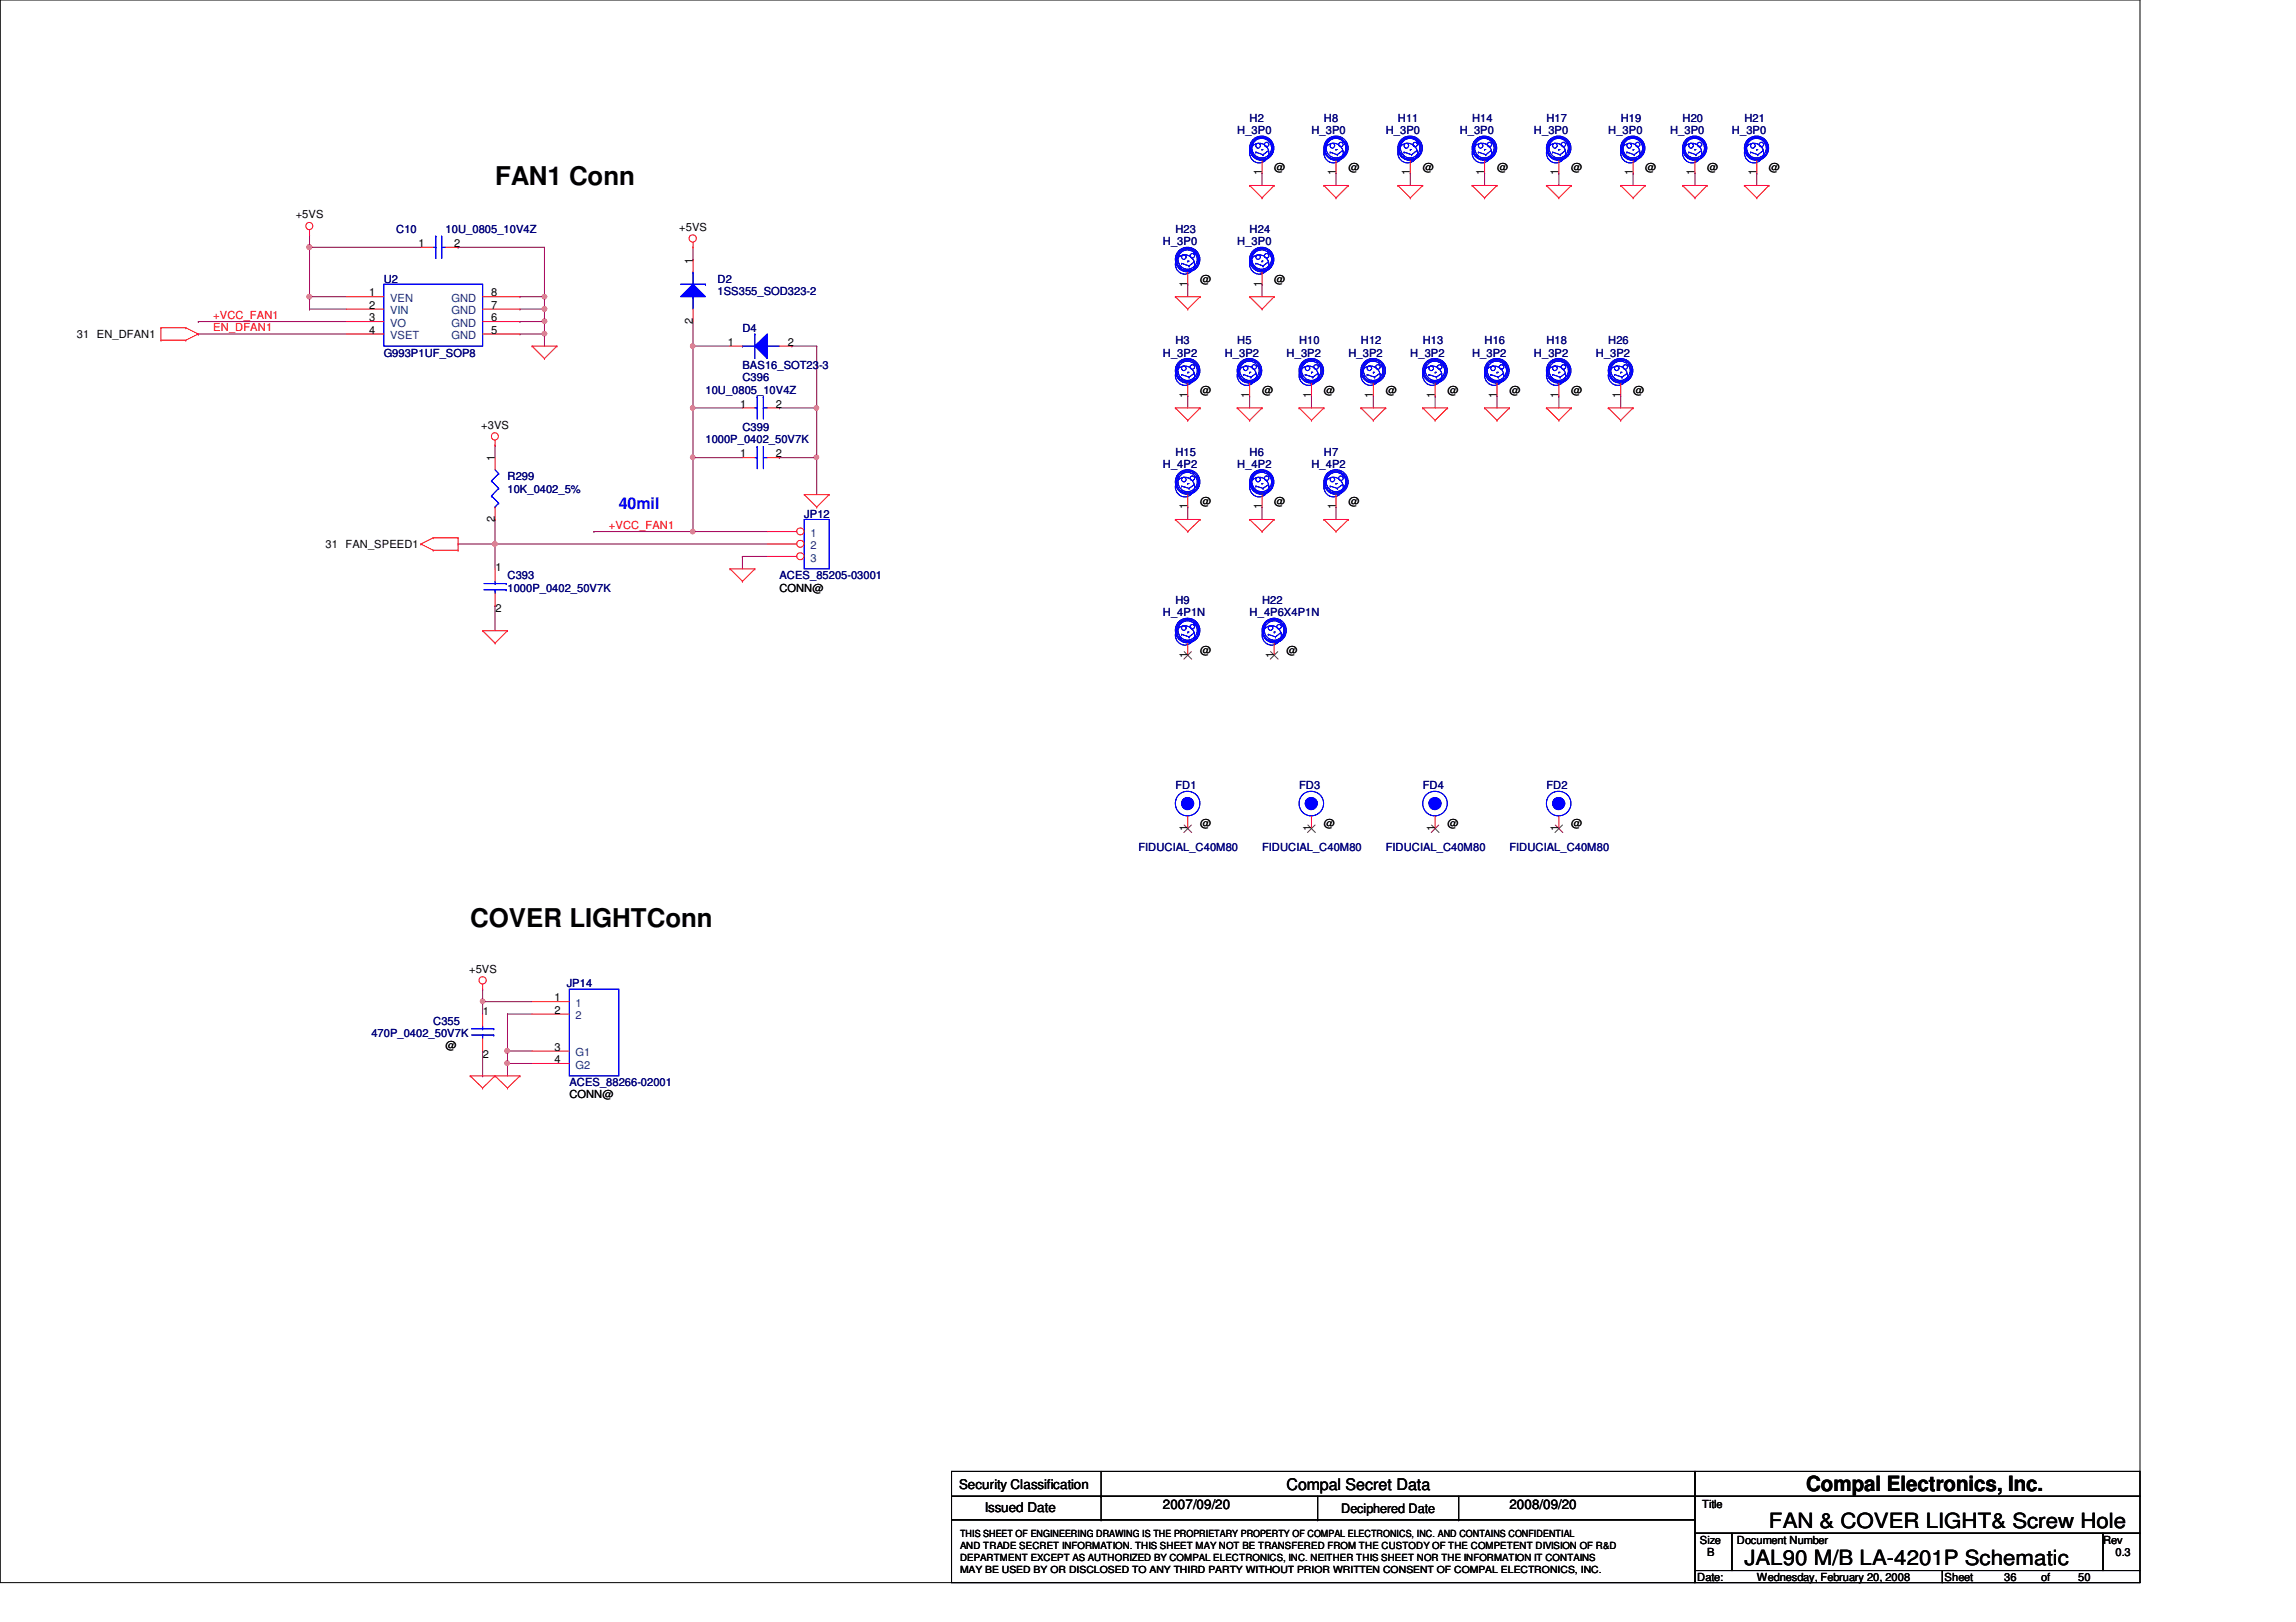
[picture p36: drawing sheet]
<svg xmlns="http://www.w3.org/2000/svg" width="297mm" height="210mm" viewBox="0 0 297 210" stroke-linecap="round" stroke-linejoin="round" font-family="sans-serif">
<defs><g id="words">
<g font-size="3.3">
<text x="64" y="23.9">FAN1 Conn</text>
<text x="60.8" y="119.9">COVER LIGHTConn</text>
</g>
<g font-size="2.7">
<text x="228.9" y="197.7">FAN &amp; COVER LIGHT&amp; Screw Hole</text>
<text x="233.7" y="193">Compal Electronics, Inc.</text>
<text x="225.7" y="202.5">JAL90 M/B LA-4201P Schematic</text>
</g>
<text font-size="2.1" fill="#00f" x="80" y="65.9">40mil</text>
<text font-size="2.1" x="166.5" y="192.8">Compal Secret Data</text>
<g font-size="1.7">
<text x="124.1" y="192.7">Security Classification</text>
<text x="127.4" y="195.7">Issued Date</text>
<text x="150.4" y="195.2">2007/09/20</text>
<text x="173.5" y="195.8">Deciphered Date</text>
<text x="195.3" y="195.2">2008/09/20</text>
</g>
<g font-size="1.4" fill="#000080">
<text x="160.1" y="17.4">H_3P0</text>
<text x="161.7" y="15.7">H2</text>
<text x="169.7" y="17.4">H_3P0</text>
<text x="171.3" y="15.7">H8</text>
<text x="179.3" y="17.4">H_3P0</text>
<text x="180.8" y="15.7">H11</text>
<text x="188.8" y="17.4">H_3P0</text>
<text x="190.5" y="15.7">H14</text>
<text x="198.5" y="17.4">H_3P0</text>
<text x="200.1" y="15.7">H17</text>
<text x="208.1" y="17.4">H_3P0</text>
<text x="209.7" y="15.7">H19</text>
<text x="216.1" y="17.4">H_3P0</text>
<text x="217.7" y="15.7">H20</text>
<text x="224.1" y="17.4">H_3P0</text>
<text x="225.7" y="15.7">H21</text>
<text x="51.3" y="30.1">C10</text>
<text x="57.7" y="30.1">10U_0805_10V4Z</text>
<text x="150.4" y="31.7">H_3P0</text>
<text x="152.1" y="30.1">H23</text>
<text x="160.1" y="31.7">H_3P0</text>
<text x="161.7" y="30.1">H24</text>
<text x="49.7" y="36.6">U2</text>
<text x="92.8" y="36.6">D2</text>
<text x="92.8" y="38.1">1SS355_SOD323-2</text>
<text x="49.7" y="46.1">G993P1UF_SOP8</text>
<text x="96.1" y="43">D4</text>
<text x="96.1" y="47.8">BAS16_SOT23-3</text>
<text x="150.4" y="46.1">H_3P2</text>
<text x="152.1" y="44.6">H3</text>
<text x="158.5" y="46.1">H_3P2</text>
<text x="160.1" y="44.6">H5</text>
<text x="166.5" y="46.1">H_3P2</text>
<text x="168.1" y="44.6">H10</text>
<text x="174.5" y="46.1">H_3P2</text>
<text x="176.1" y="44.6">H12</text>
<text x="182.5" y="46.1">H_3P2</text>
<text x="184.1" y="44.6">H13</text>
<text x="190.5" y="46.1">H_3P2</text>
<text x="192.1" y="44.6">H16</text>
<text x="198.5" y="46.1">H_3P2</text>
<text x="200.1" y="44.6">H18</text>
<text x="206.5" y="46.1">H_3P2</text>
<text x="208.1" y="44.6">H26</text>
<text x="91.3" y="51">10U_0805_10V4Z</text>
<text x="96.1" y="49.4">C396</text>
<text x="91.3" y="57.4">1000P_0402_50V7K</text>
<text x="96.1" y="55.8">C399</text>
<text x="152.1" y="59">H15</text>
<text x="161.7" y="59">H6</text>
<text x="171.3" y="59">H7</text>
<text x="65.7" y="62.1">R299</text>
<text x="65.7" y="63.8">10K_0402_5%</text>
<text x="150.4" y="60.6">H_4P2</text>
<text x="160.1" y="60.6">H_4P2</text>
<text x="169.7" y="60.6">H_4P2</text>
<text x="104.1" y="67">JP12</text>
<text x="65.7" y="75">C393</text>
<text x="65.7" y="76.6">1000P_0402_50V7K</text>
<text x="100.8" y="75">ACES_85205-03001</text>
<text x="150.4" y="79.8">H_4P1N</text>
<text x="152.1" y="78.1">H9</text>
<text x="161.7" y="79.8">H_4P6X4P1N</text>
<text x="163.3" y="78.1">H22</text>
<text x="152.1" y="102.2">FD1</text>
<text x="168.1" y="102.2">FD3</text>
<text x="184.1" y="102.2">FD4</text>
<text x="200.1" y="102.2">FD2</text>
<text x="147.3" y="110.2">FIDUCIAL_C40M80</text>
<text x="163.3" y="110.2">FIDUCIAL_C40M80</text>
<text x="179.3" y="110.2">FIDUCIAL_C40M80</text>
<text x="195.3" y="110.2">FIDUCIAL_C40M80</text>
<text x="73.3" y="127.8">JP14</text>
<text x="48" y="134.2">470P_0402_50V7K</text>
<text x="56" y="132.6">C355</text>
<text x="73.7" y="140.6">ACES_88266-02001</text>
</g>
<g font-size="1.4">
<text x="163.2" y="22.7" transform="rotate(-90 163.2 22.7)">1</text>
<text x="164.8" y="22.1">@</text>
<text x="172.8" y="22.7" transform="rotate(-90 172.8 22.7)">1</text>
<text x="174.5" y="22.1">@</text>
<text x="182.4" y="22.7" transform="rotate(-90 182.4 22.7)">1</text>
<text x="184.1" y="22.1">@</text>
<text x="192" y="22.7" transform="rotate(-90 192 22.7)">1</text>
<text x="193.7" y="22.1">@</text>
<text x="201.6" y="22.7" transform="rotate(-90 201.6 22.7)">1</text>
<text x="203.3" y="22.1">@</text>
<text x="211.2" y="22.7" transform="rotate(-90 211.2 22.7)">1</text>
<text x="212.8" y="22.1">@</text>
<text x="219.2" y="22.7" transform="rotate(-90 219.2 22.7)">1</text>
<text x="220.8" y="22.1">@</text>
<text x="227.2" y="22.7" transform="rotate(-90 227.2 22.7)">1</text>
<text x="228.9" y="22.1">@</text>
<text x="38.3" y="28.2">+5VS</text>
<text x="87.9" y="29.8">+5VS</text>
<text x="54.1" y="32">1</text>
<text x="58.8" y="32">2</text>
<text x="89.6" y="34.1" transform="rotate(-90 89.6 34.1)">1</text>
<text x="47.7" y="38.4">1</text>
<text x="47.7" y="40">2</text>
<text x="47.7" y="41.6">3</text>
<text x="63.5" y="41.6">6</text>
<text x="63.5" y="38.4">8</text>
<text x="63.5" y="40">7</text>
<text x="89.6" y="41.9" transform="rotate(-90 89.6 41.9)">2</text>
<text x="153.6" y="37.1" transform="rotate(-90 153.6 37.1)">1</text>
<text x="155.3" y="36.6">@</text>
<text x="163.2" y="37.1" transform="rotate(-90 163.2 37.1)">1</text>
<text x="164.8" y="36.6">@</text>
<text x="9.9" y="43.8">31 EN_DFAN1</text>
<text x="47.7" y="43.2">4</text>
<text x="63.5" y="43.2">5</text>
<text x="94.1" y="44.7">1</text>
<text x="101.9" y="44.7">2</text>
<text x="95.8" y="52.7">1</text>
<text x="100.4" y="52.7">2</text>
<text x="153.6" y="51.5" transform="rotate(-90 153.6 51.5)">1</text>
<text x="155.3" y="51">@</text>
<text x="161.6" y="51.5" transform="rotate(-90 161.6 51.5)">1</text>
<text x="163.3" y="51">@</text>
<text x="169.6" y="51.5" transform="rotate(-90 169.6 51.5)">1</text>
<text x="171.3" y="51">@</text>
<text x="177.6" y="51.5" transform="rotate(-90 177.6 51.5)">1</text>
<text x="179.3" y="51">@</text>
<text x="185.6" y="51.5" transform="rotate(-90 185.6 51.5)">1</text>
<text x="187.3" y="51">@</text>
<text x="193.6" y="51.5" transform="rotate(-90 193.6 51.5)">1</text>
<text x="195.3" y="51">@</text>
<text x="201.6" y="51.5" transform="rotate(-90 201.6 51.5)">1</text>
<text x="203.3" y="51">@</text>
<text x="209.6" y="51.5" transform="rotate(-90 209.6 51.5)">1</text>
<text x="211.3" y="51">@</text>
<text x="62.3" y="55.5">+3VS</text>
<text x="64" y="59.7" transform="rotate(-90 64 59.7)">1</text>
<text x="95.8" y="59.2">1</text>
<text x="100.4" y="59.2">2</text>
<text x="153.6" y="65.9" transform="rotate(-90 153.6 65.9)">1</text>
<text x="155.3" y="65.4">@</text>
<text x="163.2" y="65.9" transform="rotate(-90 163.2 65.9)">1</text>
<text x="164.8" y="65.4">@</text>
<text x="172.8" y="65.9" transform="rotate(-90 172.8 65.9)">1</text>
<text x="174.5" y="65.4">@</text>
<text x="42.1" y="71">31 FAN_SPEED1</text>
<text x="64" y="67.5" transform="rotate(-90 64 67.5)">2</text>
<text x="64.1" y="73.8">1</text>
<text x="100.8" y="76.6">CONN@</text>
<text x="64.1" y="79.2">2</text>
<text x="153.6" y="85.1" transform="rotate(-90 153.6 85.1)">1</text>
<text x="155.3" y="84.6">@</text>
<text x="164.8" y="85.1" transform="rotate(-90 164.8 85.1)">1</text>
<text x="166.5" y="84.6">@</text>
<text x="153.6" y="107.5" transform="rotate(-90 153.6 107.5)">1</text>
<text x="155.3" y="107">@</text>
<text x="169.6" y="107.5" transform="rotate(-90 169.6 107.5)">1</text>
<text x="171.3" y="107">@</text>
<text x="185.6" y="107.5" transform="rotate(-90 185.6 107.5)">1</text>
<text x="187.3" y="107">@</text>
<text x="201.6" y="107.5" transform="rotate(-90 201.6 107.5)">1</text>
<text x="203.3" y="107">@</text>
<text x="60.7" y="125.9">+5VS</text>
<text x="62.5" y="131.4">1</text>
<text x="71.8" y="129.6">1</text>
<text x="71.8" y="131.2">2</text>
<text x="57.7" y="135.8">@</text>
<text x="62.5" y="136.9">2</text>
<text x="71.8" y="137.6">4</text>
<text x="71.8" y="136">3</text>
<text x="73.7" y="142.2">CONN@</text>
<text x="220.2" y="195.2">Title</text>
<text x="219.9" y="199.8">Size</text>
<text x="220.8" y="201.4">B</text>
<text x="224.7" y="199.8">Document Number</text>
<text x="272.1" y="199.8">Rev</text>
<text x="273.7" y="201.4">0.3</text>
<text x="219.6" y="204.6">Date:</text>
<text x="227.3" y="204.6">Wednesday, February 20, 2008</text>
<text x="251.6" y="204.6">Sheet</text>
<text x="259.3" y="204.6">36</text>
<text x="264.1" y="204.6">of</text>
<text x="268.9" y="204.6">50</text>
</g>
<g font-size="1.4" fill="#f00">
<text x="27.6" y="41.3">+VCC_FAN1</text>
<text x="27.6" y="42.9">EN_DFAN1</text>
<text x="78.8" y="68.5">+VCC_FAN1</text>
</g>
<g font-size="1.4" fill="#004080">
<text x="50.5" y="39.1">VEN</text>
<text x="50.5" y="40.7">VIN</text>
<text x="58.4" y="39.1">GND</text>
<text x="58.4" y="40.7">GND</text>
<text x="50.5" y="42.3">VO</text>
<text x="50.5" y="43.9">VSET</text>
<text x="58.4" y="43.9">GND</text>
<text x="58.4" y="42.3">GND</text>
<text x="104.9" y="69.5">1</text>
<text x="104.9" y="71.1">2</text>
<text x="104.9" y="72.7">3</text>
<text x="74.5" y="130.3">1</text>
<text x="74.5" y="131.9">2</text>
<text x="74.5" y="136.7">G1</text>
<text x="74.5" y="138.3">G2</text>
</g>
<g font-size="1.3">
<text x="124.2" y="202">DEPARTMENT EXCEPT AS AUTHORIZED BY COMPAL ELECTRONICS, INC. NEITHER THIS SHEET NOR THE INFORMATION IT CONTAINS</text>
<text x="124.2" y="199">THIS SHEET OF ENGINEERING DRAWING IS THE PROPRIETARY PROPERTY OF COMPAL ELECTRONICS, INC. AND CONTAINS CONFIDENTIAL</text>
<text x="124.2" y="200.5">AND TRADE SECRET INFORMATION. THIS SHEET MAY NOT BE TRANSFERED FROM THE CUSTODY OF THE COMPETENT DIVISION OF R&amp;D</text>
<text x="124.2" y="203.5">MAY BE USED BY OR DISCLOSED TO ANY THIRD PARTY WITHOUT PRIOR WRITTEN CONSENT OF COMPAL ELECTRONICS, INC.</text>
</g>
</g></defs>
<path d="M0 0h276.9v204.8h-276.9z" fill="none" stroke="#000" stroke-width=".13"/>
<path d="M64 57.6h.1M64 57.6v1.6M100.8 59.2h.1M105.7 52.8h.1M105.7 52.8v6.4h-4.9M59.3 70.4h.1M59.3 70.4h4.7M64 67.2h.1M64 70.4h.1M64 78.4h.1M64 67.2v6.4M64 78.4v3.2" fill="none" stroke="#800040" stroke-width=".13"/>
<circle cx="105.6" cy="52.8" r=".3" fill="#f0f"/>
<circle cx="105.6" cy="52.8" r=".3" fill="none" stroke="#f0f" stroke-width=".13"/>
<path d="M89.7 59.2h.1M89.7 52.8h.1M89.7 59.2h6.4M89.7 52.8v6.4" fill="none" stroke="#800040" stroke-width=".13"/>
<circle cx="89.6" cy="52.8" r=".3" fill="#f0f"/>
<circle cx="89.6" cy="52.8" r=".3" fill="none" stroke="#f0f" stroke-width=".13"/>
<path d="M89.7 44.8h.1M89.7 44.8h4.7M89.7 44.8v8M102.4 44.8h.1M102.4 44.8h3.3M96.1 72h.1M96.1 72h3.2M96.1 72v1.6" fill="none" stroke="#800040" stroke-width=".13"/>
<circle cx="89.6" cy="44.8" r=".3" fill="#f0f"/>
<circle cx="89.6" cy="44.8" r=".3" fill="none" stroke="#f0f" stroke-width=".13"/>
<path d="M40 32h.1M40 32h14.4M105.7 44.8h.1M105.7 44.8v8" fill="none" stroke="#800040" stroke-width=".13"/>
<circle cx="40" cy="32" r=".32" fill="#f0f"/>
<circle cx="40" cy="32" r=".32" fill="none" stroke="#f0f" stroke-width=".13"/>
<path d="M40 30.4h.1M40 30.4v1.6M59.3 32h.1M59.3 32h11.1M70.4 38.4h.1M70.4 38.4v1.6M25.7 41.6h.1M25.7 43.2h.1M25.7 41.6h19.1M25.7 43.2h19.1M70.4 43.2h.1M70.4 43.2v1.6" fill="none" stroke="#800040" stroke-width=".13"/>
<circle cx="70.4" cy="43.2" r=".3" fill="#f0f"/>
<circle cx="70.4" cy="43.2" r=".3" fill="none" stroke="#f0f" stroke-width=".13"/>
<path d="M40 38.4h.1M40 38.4v1.6M67.3 41.6h.1M67.3 40h.1M67.3 41.6h3.1M67.3 40h3.1" fill="none" stroke="#800040" stroke-width=".13"/>
<circle cx="40" cy="38.4" r=".31" fill="#f0f"/>
<circle cx="40" cy="38.4" r=".31" fill="none" stroke="#f0f" stroke-width=".13"/>
<path d="M70.4 41.6h.1M70.4 41.6v1.6" fill="none" stroke="#800040" stroke-width=".13"/>
<circle cx="70.4" cy="41.6" r=".3" fill="#f0f"/>
<circle cx="70.4" cy="41.6" r=".3" fill="none" stroke="#f0f" stroke-width=".13"/>
<path d="M40 32h.1M40 38.4h.1M40 32v6.4M40 38.4h4.8M40 40h.1M40 40h4.8M70.4 40h.1M70.4 40v1.6" fill="none" stroke="#800040" stroke-width=".13"/>
<circle cx="70.4" cy="40" r=".31" fill="#f0f"/>
<circle cx="70.4" cy="40" r=".31" fill="none" stroke="#f0f" stroke-width=".13"/>
<path d="M67.3 38.4h.1M67.3 38.4h3.1M67.3 43.2h.1M67.3 43.2h3.1" fill="none" stroke="#800040" stroke-width=".13"/>
<circle cx="70.4" cy="38.4" r=".3" fill="#f0f"/>
<circle cx="70.4" cy="38.4" r=".3" fill="none" stroke="#f0f" stroke-width=".13"/>
<path d="M76.8 68.8h.1M76.8 68.8h22.5M89.7 68.8h.1" fill="none" stroke="#800040" stroke-width=".13"/>
<circle cx="89.6" cy="68.8" r=".3" fill="#f0f"/>
<circle cx="89.6" cy="68.8" r=".3" fill="none" stroke="#f0f" stroke-width=".13"/>
<path d="M64 70.4h.1M64 70.4h35.3" fill="none" stroke="#800040" stroke-width=".13"/>
<circle cx="64" cy="70.4" r=".31" fill="#f0f"/>
<circle cx="64" cy="70.4" r=".31" fill="none" stroke="#f0f" stroke-width=".13"/>
<path d="M105.7 59.2h.1M105.7 59.2v4.8" fill="none" stroke="#800040" stroke-width=".13"/>
<circle cx="105.6" cy="59.2" r=".3" fill="#f0f"/>
<circle cx="105.6" cy="59.2" r=".3" fill="none" stroke="#f0f" stroke-width=".13"/>
<path d="M89.7 52.8h.1M89.7 59.2h.1M89.7 52.8h6.4M89.7 59.2v9.6M100.8 52.8h.1M100.8 52.8h4.9" fill="none" stroke="#800040" stroke-width=".13"/>
<circle cx="89.6" cy="59.2" r=".3" fill="#f0f"/>
<circle cx="89.6" cy="59.2" r=".3" fill="none" stroke="#f0f" stroke-width=".13"/>
<g fill="none" stroke="#800040" stroke-width=".13">
<path d="M70.4 32h.1M70.4 32v6.4M89.7 33.6h.1M89.7 32v1.6M153.7 36.8h.1M153.7 36.8v1.6M163.3 22.4h.1M163.3 36.8h.1M163.3 22.4v1.6M163.3 36.8v1.6M172.8 22.4h.1M172.8 22.4v1.6"/>
<path d="M182.5 22.4h.1M182.5 22.4v1.6M192.1 22.4h.1M192.1 22.4v1.6M201.7 22.4h.1M201.7 22.4v1.6M211.3 22.4h.1M211.3 22.4v1.6M219.3 22.4h.1M219.3 22.4v1.6M227.3 22.4h.1M227.3 22.4v1.6"/>
<path d="M89.7 44.8h.1M89.7 41.6v3.2M153.7 51.2h.1M153.7 51.2v1.6M161.7 51.2h.1M161.7 51.2v1.6M169.7 51.2h.1M169.7 51.2v1.6M177.7 51.2h.1M177.7 51.2v1.6M185.7 51.2h.1M185.7 51.2v1.6"/>
<path d="M193.7 51.2h.1M193.7 51.2v1.6M201.7 51.2h.1M201.7 51.2v1.6M209.7 51.2h.1M209.7 51.2v1.6M153.7 65.6h.1M153.7 65.6v1.6M163.3 65.6h.1M163.3 65.6v1.6M172.8 65.6h.1M172.8 65.6v1.6"/>
<path d="M65.7 137.6h.1M65.7 136h.1M65.7 137.6h3.1M65.7 136h3.1"/>
</g>
<circle cx="65.6" cy="136" r=".31" fill="#f0f"/>
<circle cx="65.6" cy="136" r=".31" fill="none" stroke="#f0f" stroke-width=".13"/>
<path d="M65.7 131.2h.1M65.7 137.6h.1M65.7 131.2h3.1M65.7 137.6v1.6" fill="none" stroke="#800040" stroke-width=".13"/>
<circle cx="65.6" cy="137.6" r=".3" fill="#f0f"/>
<circle cx="65.6" cy="137.6" r=".3" fill="none" stroke="#f0f" stroke-width=".13"/>
<path d="M62.4 128h.1M62.4 129.6h.1M62.4 128v3.2M62.4 129.6h6.4M65.7 131.2h.1M65.7 136h.1M65.7 131.2v6.4" fill="none" stroke="#800040" stroke-width=".13"/>
<circle cx="62.4" cy="129.6" r=".3" fill="#f0f"/>
<circle cx="62.4" cy="129.6" r=".3" fill="none" stroke="#f0f" stroke-width=".13"/>
<path d="M62.4 139.2h.1M62.4 136v3.2" fill="none" stroke="#800040" stroke-width=".13"/>
<g fill="none" stroke="#f00" stroke-width=".13">
<path d="M40 30.4h.1M40 29.8v.6M89.7 32h.1M89.7 31.4v.6M152.1 38.4h.1M152.1 38.4h3.2M152.1 38.4l1.6 1.6M155.3 38.4h.1M155.3 38.4l-1.6 1.6M161.7 24h.1M161.7 38.4h.1M161.7 24h3.1"/>
<path d="M161.7 24l1.6 1.6M161.7 38.4h3.1M161.7 38.4l1.6 1.6M163.3 25.6h.1M164.8 24h.1M164.8 38.4h.1M164.8 24l-1.5 1.6M164.8 38.4l-1.5 1.6M171.3 24h.1M171.3 24h3.2M171.3 24l1.5 1.6M172.8 25.6h.1"/>
<path d="M172.8 20.8v1.6M174.5 24h.1M174.5 24l-1.7 1.6M180.8 24h.1M180.8 24h3.3M180.8 24l1.7 1.6M182.5 25.6h.1M184.1 24h.1M184.1 24l-1.6 1.6M190.5 24h.1M190.5 24h3.2M190.5 24l1.6 1.6"/>
<path d="M192.1 25.6h.1M193.7 24h.1M193.7 24l-1.6 1.6M200.1 24h.1M200.1 24h3.2M200.1 24l1.6 1.6M201.7 25.6h.1M203.3 24h.1M203.3 24l-1.6 1.6M209.7 24h.1M209.7 24h3.1M209.7 24l1.6 1.6"/>
<path d="M211.3 25.6h.1M212.8 24h.1M212.8 24l-1.5 1.6M217.7 24h.1M217.7 24h3.1M217.7 24l1.6 1.6M219.3 25.6h.1M220.8 24h.1M220.8 24l-1.5 1.6M225.7 24h.1M225.7 24h3.2M225.7 24l1.6 1.6"/>
<path d="M227.3 25.6h.1M228.9 24h.1M228.9 24l-1.6 1.6M20.8 42.4h.1M20.8 44h.1M20.8 42.4h3.2M20.8 42.4v1.6M20.8 44h3.2M24 42.4h.1M24 44h.1M24 42.4l1.7 .8M25.7 43.2h.1"/>
<path d="M25.7 43.2l-1.7 .8M64 57.6h.1M64 57v.6M68.8 44.8h.1M68.8 44.8h3.2M68.8 44.8l1.6 1.6M70.4 46.4h.1M72 44.8h.1M72 44.8l-1.6 1.6M152.1 52.8h.1M152.1 52.8h3.2M152.1 52.8l1.6 1.6"/>
<path d="M153.7 40h.1M153.7 54.4h.1M155.3 52.8h.1M155.3 52.8l-1.6 1.6M160.1 52.8h.1M160.1 52.8h3.2M160.1 52.8l1.6 1.6M161.7 54.4h.1M163.3 40h.1M163.3 52.8h.1M163.3 52.8l-1.6 1.6M168.1 52.8h.1"/>
<path d="M168.1 52.8h3.2M168.1 52.8l1.6 1.6M169.7 54.4h.1M171.3 52.8h.1M171.3 52.8l-1.6 1.6M176.1 52.8h.1M176.1 52.8h3.2M176.1 52.8l1.6 1.6M177.7 54.4h.1M179.3 52.8h.1M179.3 52.8l-1.6 1.6M184.1 52.8h.1"/>
<path d="M184.1 52.8h3.2M184.1 52.8l1.6 1.6M185.7 54.4h.1M187.3 52.8h.1M187.3 52.8l-1.6 1.6M192.1 52.8h.1M192.1 52.8h3.2M192.1 52.8l1.6 1.6M193.7 54.4h.1M195.3 52.8h.1M195.3 52.8l-1.6 1.6M200.1 52.8h.1"/>
<path d="M200.1 52.8h3.2M200.1 52.8l1.6 1.6M201.7 54.4h.1M203.3 52.8h.1M203.3 52.8l-1.6 1.6M208.1 52.8h.1M208.1 52.8h3.2M208.1 52.8l1.6 1.6M209.7 54.4h.1M211.3 52.8h.1M211.3 52.8l-1.6 1.6M54.4 70.4h.1"/>
<path d="M54.4 70.4l1.6 .8M56 69.6h.1M56 71.2h.1M56 69.6h3.3M56 69.6l-1.6 .8M56 71.2h3.3M59.3 71.2h.1M59.3 69.6h.1M59.3 69.6v1.6M94.4 73.6h.1M94.4 73.6h3.3M94.4 73.6l1.7 1.6"/>
<path d="M96.1 75.2h.1M97.7 73.6h.1M97.7 73.6l-1.6 1.6M104.1 64h.1M104.1 64h3.2M104.1 64l1.6 1.6M105.7 65.6h.1M107.3 64h.1M107.3 64l-1.6 1.6M152.1 67.2h.1M152.1 67.2h3.2M152.1 67.2l1.6 1.6"/>
<path d="M153.7 68.8h.1M155.3 67.2h.1M155.3 67.2l-1.6 1.6M161.7 67.2h.1M161.7 67.2h3.1M161.7 67.2l1.6 1.6M163.3 68.8h.1M164.8 67.2h.1M164.8 67.2l-1.5 1.6M171.3 67.2h.1M171.3 67.2h3.2M171.3 67.2l1.5 1.6"/>
<path d="M172.8 68.8h.1M174.5 67.2h.1M174.5 67.2l-1.7 1.6M62.4 81.6h.1M62.4 81.6h3.3M62.4 81.6l1.6 1.6M64 83.2h.1M65.7 81.6h.1M65.7 81.6l-1.7 1.6M60.8 139.2h.1M60.8 139.2h6.5M60.8 139.2l1.6 1.6"/>
<path d="M62.4 128h.1M62.4 127.4v.6M64 139.2h.1M64 139.2l1.7 1.6M64 139.2l-1.6 1.6M67.3 139.2h.1M67.3 139.2l-1.6 1.6M62.4 140.8h.1M65.7 140.8h.1"/>
<circle cx="40" cy="29.2" r=".46"/>
<circle cx="89.6" cy="30.9" r=".47"/>
<circle cx="64" cy="56.5" r=".46"/>
<circle cx="62.4" cy="126.9" r=".47"/>
</g>
<g fill="none" stroke="#000" stroke-width=".13">
<path d="M123.1 190.4h96.2v3.2h-96.2zM123.1 193.6h96.2v3.1h-96.2zM123.1 196.7h96.2v8.1h-96.2zM142.4 193.6h.1M142.4 196.7h.1M142.4 190.4v6.3M170.5 196.7h.1M170.5 193.6v3.1M188.7 196.7h.1M188.7 193.6v3.1M219.3 190.4h57.6v3.2h-57.6zM219.3 193.6h57.6v4.8h-57.6z"/>
<path d="M219.3 198.4h4.8v4.8h-4.8zM224.1 198.4h48v4.8h-48zM272.1 198.4h4.8v4.8h-4.8zM219.3 203.2h32v1.6h-32zM251.3 203.2h25.6v1.6h-25.6z"/>
</g>
<g fill="none" stroke="#00f" stroke-width=".13">
<path d="M172.1 19.7h.1M172.1 19.7l.9 .3M172.8 19.3h.1M172.8 19.3h.2M173.6 19.5l-.6 .5M173 20h.1"/>
<circle cx="172.4" cy="18.9" r=".31"/>
<circle cx="172.5" cy="19.8" r="1.26"/>
<circle cx="172.8" cy="19.2" r="1.43"/>
<circle cx="172.8" cy="19.2" r="1.57"/>
<circle cx="172.8" cy="19.2" r="1.27"/>
<circle cx="173.5" cy="18.7" r=".3"/>
</g>
<circle cx="153.6" cy="104" r=".78" fill="#00f"/>
<g fill="none" stroke="#00f" stroke-width=".13">
<circle cx="153.6" cy="104" r="1.6"/>
<circle cx="153.6" cy="104" r=".78"/>
</g>
<circle cx="153.6" cy="104" r=".78" fill="#00f"/>
<g fill="none" stroke="#00f" stroke-width=".13">
<circle cx="153.6" cy="104" r="1.6"/>
<circle cx="153.6" cy="104" r=".78"/>
</g>
<path d="M153.7 105.6v1.6" fill="none" stroke="#f00" stroke-width=".13"/>
<path d="M153.2 106.8l1 .9M154.1 106.8l-.9 .9" fill="none" stroke="#804000" stroke-width=".13"/>
<circle cx="201.7" cy="104" r=".78" fill="#00f"/>
<g fill="none" stroke="#00f" stroke-width=".13">
<circle cx="201.6" cy="104" r="1.6"/>
<circle cx="201.7" cy="104" r=".78"/>
</g>
<circle cx="201.7" cy="104" r=".78" fill="#00f"/>
<g fill="none" stroke="#00f" stroke-width=".13">
<path d="M191.3 19.7h.1M191.3 19.7l.9 .3M192.1 19.3h.1M192.9 19.5l-.7 .5M226.5 19.7h.1M226.5 19.7l.9 .3M227.3 19.3h.1M228.1 19.5l-.7 .5M56 32h.4M56.4 32h.1M56.4 30.6h.1M56.4 30.6v2.8"/>
<path d="M57.1 30.6h.1M57.1 32h.1M57.1 32h.6M57.1 30.6v2.8M152.9 34.1h.1M152.9 34.1l.9 .3M153.7 33.8h.1M153.8 34.4h.1M154.5 33.9l-.7 .5M192.2 20h.1M227.4 20h.1M97.7 52.8h.3"/>
<path d="M98 52.8h.1M98 51.4h.1M98 51.4v2.8M98.8 51.4h.1M98.8 52.8h.1M98.8 52.8h.5M98.8 51.4v2.8M192.9 48.5h.1M192.9 48.5l.9 .3M193.7 48.2h.1M193.8 48.8h.1M194.5 48.3l-.7 .5"/>
<path d="M63.6 62.2h.1M63.6 64.2h.1M63.6 62.2l.9 1M63.6 64.2l.9 .9M64 65.6h.1M64 60.8l.5 .5M64.5 61.3h.1M64.5 63.2h.1M64.5 65.1h.1M64.5 61.3l-.9 .9M64.5 63.2l-.9 1M64.5 65.1l-.5 .5"/>
<path d="M152.9 82.1h.1M152.9 82.1l.9 .3M153.7 81.8h.1M153.8 82.4h.1M154.5 81.9l-.7 .5M164.1 82.1h.1M164.1 82.1l.9 .3M164.8 81.8h.1M164.8 81.8h.2M165 82.4h.1M165.6 81.9l-.6 .5"/>
<circle cx="191.5" cy="18.9" r=".31"/>
<circle cx="191.7" cy="19.8" r="1.27"/>
<circle cx="192" cy="19.2" r="1.26"/>
<circle cx="192" cy="19.2" r="1.43"/>
<circle cx="192" cy="19.2" r="1.58"/>
<circle cx="192.7" cy="18.7" r=".3"/>
<circle cx="226.8" cy="18.9" r=".31"/>
<circle cx="226.9" cy="19.8" r="1.26"/>
<circle cx="227.2" cy="19.2" r="1.57"/>
<circle cx="227.2" cy="19.2" r="1.27"/>
<circle cx="227.3" cy="19.2" r="1.43"/>
<circle cx="227.9" cy="18.7" r=".3"/>
<circle cx="153.2" cy="33.3" r=".3"/>
<circle cx="153.3" cy="34.2" r="1.25"/>
<circle cx="153.6" cy="33.6" r="1.6"/>
<circle cx="153.6" cy="33.6" r="1.43"/>
<circle cx="153.6" cy="33.6" r="1.25"/>
<circle cx="154.3" cy="33.1" r=".3"/>
<circle cx="193.2" cy="47.7" r=".3"/>
<circle cx="193.3" cy="48.6" r="1.25"/>
<circle cx="193.6" cy="48" r="1.6"/>
<circle cx="193.6" cy="48" r="1.43"/>
<circle cx="193.6" cy="48" r="1.25"/>
<circle cx="194.3" cy="47.5" r=".3"/>
<circle cx="153.2" cy="81.3" r=".3"/>
<circle cx="153.3" cy="82.2" r="1.25"/>
<circle cx="153.6" cy="81.6" r="1.6"/>
<circle cx="153.6" cy="81.6" r="1.43"/>
<circle cx="153.6" cy="81.6" r="1.25"/>
<circle cx="154.3" cy="81.1" r=".3"/>
<circle cx="164.4" cy="81.3" r=".3"/>
<circle cx="164.5" cy="82.2" r="1.25"/>
<circle cx="164.8" cy="81.6" r="1.43"/>
<circle cx="164.8" cy="81.6" r="1.58"/>
<circle cx="164.9" cy="81.6" r="1.26"/>
<circle cx="165.5" cy="81.1" r=".3"/>
<circle cx="201.6" cy="104" r="1.6"/>
<circle cx="201.7" cy="104" r=".78"/>
</g>
<g fill="none" stroke="#f00" stroke-width=".13">
<path d="M54.4 32h1.6M57.7 32h1.6M153.7 35.2v1.6M192.1 20.8v1.6M227.3 20.8v1.6M64 59.2v1.6M96.1 52.8h1.6M99.3 52.8h1.5M193.7 49.6v1.6M64 65.6v1.6M153.7 83.2v1.6M164.8 83.2v1.6"/>
<path d="M201.7 105.6v1.6"/>
</g>
<path d="M153.2 84.3l1 1M154.1 84.3l-.9 1M164.4 84.3l1 1M165.3 84.3l-1 1M201.2 106.8l1 .9M202.1 106.8l-.9 .9" fill="none" stroke="#804000" stroke-width=".13"/>
<circle cx="169.6" cy="104" r=".78" fill="#00f"/>
<g fill="none" stroke="#00f" stroke-width=".13">
<circle cx="169.6" cy="104" r="1.6"/>
<circle cx="169.6" cy="104" r=".78"/>
</g>
<circle cx="169.6" cy="104" r=".78" fill="#00f"/>
<g fill="none" stroke="#00f" stroke-width=".13">
<path d="M181.6 19.7h.1M181.6 19.7l1 .3M182.5 19.3h.1M183.3 19.5l-.7 .5M182.6 20h.1M97.7 59.2h.3M98 59.2h.1M98 57.8h.1M98 57.8v2.9M98.8 57.8h.1M98.8 59.2h.1M98.8 59.2h.5"/>
<path d="M98.8 57.8v2.9M152.9 48.5h.1M152.9 48.5l.9 .3M153.7 48.2h.1M153.8 48.8h.1M154.5 48.3l-.7 .5M160.9 48.5h.1M160.9 48.5l.9 .3M161.7 48.2h.1M161.8 48.8h.1M162.5 48.3l-.7 .5M168.9 48.5h.1"/>
<path d="M168.9 48.5l.9 .3M169.7 48.2h.1M169.8 48.8h.1M170.5 48.3l-.7 .5M176.9 48.5h.1M176.9 48.5l.9 .3M177.7 48.2h.1M177.8 48.8h.1M178.5 48.3l-.7 .5M184.9 48.5h.1M184.9 48.5l.9 .3M185.7 48.2h.1"/>
<path d="M185.8 48.8h.1M186.5 48.3l-.7 .5M200.9 48.5h.1M200.9 48.5l.9 .3M201.7 48.2h.1M201.8 48.8h.1M202.5 48.3l-.7 .5M152.9 62.9h.1M152.9 62.9l.9 .3M153.7 62.6h.1M153.8 63.2h.1M154.5 62.7l-.7 .5"/>
<path d="M162.5 62.9h.1M162.5 62.9l.9 .3M163.3 62.6h.1M163.4 63.2h.1M164.1 62.7l-.7 .5M61 133.9h2.9M61 133.1h2.9M62.4 133.1h.1M62.4 133.9h.1M62.4 132.8v.3M62.4 133.9v.5M63.9 133.9h.1"/>
<path d="M63.9 133.1h.1M73.7 128h6.3v11.2h-6.3z"/>
<circle cx="181.9" cy="18.9" r=".31"/>
<circle cx="182.1" cy="19.8" r="1.27"/>
<circle cx="182.4" cy="19.2" r="1.26"/>
<circle cx="182.4" cy="19.2" r="1.43"/>
<circle cx="182.4" cy="19.2" r="1.58"/>
<circle cx="183.1" cy="18.7" r=".3"/>
<circle cx="153.2" cy="47.7" r=".3"/>
<circle cx="153.3" cy="48.6" r="1.25"/>
<circle cx="153.6" cy="48" r="1.6"/>
<circle cx="153.6" cy="48" r="1.43"/>
<circle cx="153.6" cy="48" r="1.25"/>
<circle cx="154.3" cy="47.5" r=".3"/>
<circle cx="161.2" cy="47.7" r=".3"/>
<circle cx="161.3" cy="48.6" r="1.25"/>
<circle cx="161.6" cy="48" r="1.6"/>
<circle cx="161.6" cy="48" r="1.43"/>
<circle cx="161.6" cy="48" r="1.25"/>
<circle cx="162.3" cy="47.5" r=".3"/>
<circle cx="169.2" cy="47.7" r=".3"/>
<circle cx="169.3" cy="48.6" r="1.25"/>
<circle cx="169.6" cy="48" r="1.6"/>
<circle cx="169.6" cy="48" r="1.43"/>
<circle cx="169.6" cy="48" r="1.25"/>
<circle cx="170.3" cy="47.5" r=".3"/>
<circle cx="177.2" cy="47.7" r=".3"/>
<circle cx="177.3" cy="48.6" r="1.25"/>
<circle cx="177.6" cy="48" r="1.6"/>
<circle cx="177.6" cy="48" r="1.43"/>
<circle cx="177.6" cy="48" r="1.25"/>
<circle cx="178.3" cy="47.5" r=".3"/>
<circle cx="185.2" cy="47.7" r=".3"/>
<circle cx="185.3" cy="48.6" r="1.25"/>
<circle cx="185.6" cy="48" r="1.6"/>
<circle cx="185.6" cy="48" r="1.43"/>
<circle cx="185.6" cy="48" r="1.25"/>
<circle cx="186.3" cy="47.5" r=".3"/>
<circle cx="201.2" cy="47.7" r=".3"/>
<circle cx="201.3" cy="48.6" r="1.25"/>
<circle cx="201.6" cy="48" r="1.6"/>
<circle cx="201.6" cy="48" r="1.43"/>
<circle cx="201.7" cy="48" r="1.25"/>
<circle cx="202.3" cy="47.5" r=".3"/>
<circle cx="153.2" cy="62.1" r=".3"/>
<circle cx="153.3" cy="63" r="1.26"/>
<circle cx="153.6" cy="62.4" r="1.6"/>
<circle cx="153.6" cy="62.4" r="1.43"/>
<circle cx="153.6" cy="62.4" r="1.25"/>
<circle cx="154.3" cy="61.9" r=".3"/>
<circle cx="162.8" cy="62.1" r=".3"/>
<circle cx="162.9" cy="63" r="1.26"/>
<circle cx="163.2" cy="62.4" r="1.58"/>
<circle cx="163.2" cy="62.4" r="1.26"/>
<circle cx="163.2" cy="62.4" r="1.43"/>
<circle cx="163.9" cy="61.9" r=".3"/>
<circle cx="169.6" cy="104" r="1.6"/>
<circle cx="169.6" cy="104" r=".78"/>
</g>
<g fill="none" stroke="#f00" stroke-width=".13">
<path d="M182.5 20.8v1.6M96.1 59.2h1.6M99.3 59.2h1.5M153.7 49.6v1.6M161.7 49.6v1.6M169.7 49.6v1.6M177.7 49.6v1.6M185.7 49.6v1.6M201.7 49.6v1.6M153.7 64v1.6M163.3 64v1.6M169.7 105.6v1.6"/>
<path d="M62.4 131.2v1.6M62.4 134.4v1.6M68.8 129.6h4.9M68.8 131.2h4.9M68.8 137.6h4.9M68.8 136h4.9"/>
</g>
<path d="M169.2 106.8l1 .9M170.1 106.8l-.9 .9" fill="none" stroke="#804000" stroke-width=".13"/>
<path d="M97.7 44.8l1.6-1.6v3.2z" fill="#00f"/>
<path d="M96.1 44.8h.1M96.1 44.8h1.6M97.7 44.8l1.6-1.6v3.2zM97.7 43.2h.1M97.7 43.2v3.2M99.3 44.8h.1M99.3 44.8h1.5" fill="none" stroke="#00f" stroke-width=".13"/>
<path d="M97.7 44.8l1.6-1.6v3.2z" fill="#00f"/>
<g fill="none" stroke="#00f" stroke-width=".13">
<path d="M200.9 19.7h.1M200.9 19.7l.9 .3M201.7 19.3h.1M202.5 19.5l-.7 .5M201.8 20h.1M96.1 44.8h.1M96.1 44.8h1.6M97.7 44.8l1.6-1.6v3.2zM97.7 43.2h.1M97.7 43.2v3.2M99.3 44.8h.1M99.3 44.8h1.5"/>
<path d="M104.1 67.2h3.2v6.4h-3.2z"/>
<circle cx="201.2" cy="18.9" r=".31"/>
<circle cx="201.3" cy="19.8" r="1.26"/>
<circle cx="201.6" cy="19.2" r="1.26"/>
<circle cx="201.6" cy="19.2" r="1.43"/>
<circle cx="201.7" cy="19.2" r="1.58"/>
<circle cx="202.3" cy="18.7" r=".3"/>
</g>
<path d="M201.7 20.8v1.6M94.4 44.8h1.7M100.8 44.8h1.6" fill="none" stroke="#f00" stroke-width=".13"/>
<circle cx="103.5" cy="68.8" r=".46" fill="#fff"/>
<g fill="none" stroke="#f00" stroke-width=".13">
<path d="M99.3 68.8h3.8"/>
<circle cx="103.5" cy="68.8" r=".46"/>
</g>
<circle cx="103.5" cy="70.4" r=".46" fill="#fff"/>
<g fill="none" stroke="#f00" stroke-width=".13">
<path d="M99.3 70.4h3.8"/>
<circle cx="103.5" cy="70.4" r=".46"/>
</g>
<circle cx="103.5" cy="72" r=".46" fill="#fff"/>
<g fill="none" stroke="#f00" stroke-width=".13">
<path d="M44.8 38.4h4.9M62.4 38.4h4.9M44.8 40h4.9M44.8 43.2h4.9M44.8 41.6h4.9M62.4 40h4.9M62.4 43.2h4.9M62.4 41.6h4.9M99.3 72h3.8"/>
<circle cx="103.5" cy="72" r=".46"/>
</g>
<path d="M49.7 36.8h12.7v8h-12.7z" fill="none" stroke="#00f" stroke-width=".13"/>
<path d="M88 38.4l1.7-1.6 1.6 1.6z" fill="#00f"/>
<path d="M88 38.4l1.7-1.6 1.6 1.6zM88 36.8h3.3M89.7 38.4h.1M89.7 35.2h.1M89.7 35.2v1.6M89.7 38.4v1.6M91.3 36.8h.1" fill="none" stroke="#00f" stroke-width=".13"/>
<path d="M88 38.4l1.7-1.6 1.6 1.6z" fill="#00f"/>
<g fill="none" stroke="#00f" stroke-width=".13">
<path d="M218.5 19.7h.1M218.5 19.7l.9 .3M219.3 19.3h.1M220.1 19.5l-.7 .5M88 38.4l1.7-1.6 1.6 1.6zM88 36.8h3.3M89.7 38.4h.1M89.7 35.2h.1M89.7 35.2v1.6M89.7 38.4v1.6M91.3 36.8h.1M219.4 20h.1"/>
<path d="M172.1 62.9h.1M172.1 62.9l.9 .3M172.8 62.6h.1M172.8 62.6h.2M173 63.2h.1M173.6 62.7l-.6 .5"/>
<circle cx="218.8" cy="18.9" r=".31"/>
<circle cx="218.9" cy="19.8" r="1.26"/>
<circle cx="219.2" cy="19.2" r="1.57"/>
<circle cx="219.2" cy="19.2" r="1.27"/>
<circle cx="219.3" cy="19.2" r="1.43"/>
<circle cx="219.9" cy="18.7" r=".3"/>
<circle cx="172.4" cy="62.1" r=".3"/>
<circle cx="172.5" cy="63" r="1.26"/>
<circle cx="172.8" cy="62.4" r="1.43"/>
<circle cx="172.8" cy="62.4" r="1.58"/>
<circle cx="172.9" cy="62.4" r="1.26"/>
<circle cx="173.5" cy="61.9" r=".3"/>
</g>
<path d="M89.7 33.6v1.6M219.3 20.8v1.6M89.7 40v1.6M172.8 64v1.6" fill="none" stroke="#f00" stroke-width=".13"/>
<circle cx="185.6" cy="104" r=".78" fill="#00f"/>
<g fill="none" stroke="#00f" stroke-width=".13">
<circle cx="185.6" cy="104" r="1.6"/>
<circle cx="185.6" cy="104" r=".78"/>
</g>
<circle cx="185.6" cy="104" r=".78" fill="#00f"/>
<g fill="none" stroke="#00f" stroke-width=".13">
<path d="M162.5 19.7h.1M162.5 19.7l.9 .3M163.3 19.3h.1M164.1 19.5l-.7 .5M210.5 19.7h.1M210.5 19.7l.9 .3M211.3 19.3h.1M212.1 19.5l-.7 .5M162.5 34.1h.1M162.5 34.1l.9 .3M163.3 33.8h.1M163.4 34.4h.1"/>
<path d="M163.4 20h.1M164.1 33.9l-.7 .5M211.4 20h.1M208.9 48.5h.1M208.9 48.5l.9 .3M209.7 48.2h.1M209.8 48.8h.1M210.5 48.3l-.7 .5M62.6 76.3h2.9M62.6 75.5h2.9M64 75.5h.1M64 76.3h.1"/>
<path d="M64 75.2v.3M64 76.3v.5M65.5 76.3h.1M65.5 75.5h.1"/>
<circle cx="162.8" cy="18.9" r=".31"/>
<circle cx="162.9" cy="19.8" r="1.26"/>
<circle cx="163.2" cy="19.2" r="1.57"/>
<circle cx="163.2" cy="19.2" r="1.27"/>
<circle cx="163.2" cy="19.2" r="1.43"/>
<circle cx="163.9" cy="18.7" r=".3"/>
<circle cx="210.8" cy="18.9" r=".31"/>
<circle cx="210.9" cy="19.8" r="1.26"/>
<circle cx="211.2" cy="19.2" r="1.57"/>
<circle cx="211.2" cy="19.2" r="1.27"/>
<circle cx="211.3" cy="19.2" r="1.43"/>
<circle cx="211.9" cy="18.7" r=".3"/>
<circle cx="162.8" cy="33.3" r=".3"/>
<circle cx="162.9" cy="34.2" r="1.25"/>
<circle cx="163.2" cy="33.6" r="1.58"/>
<circle cx="163.2" cy="33.6" r="1.26"/>
<circle cx="163.2" cy="33.6" r="1.43"/>
<circle cx="163.9" cy="33.1" r=".3"/>
<circle cx="209.2" cy="47.7" r=".3"/>
<circle cx="209.3" cy="48.6" r="1.25"/>
<circle cx="209.6" cy="48" r="1.6"/>
<circle cx="209.6" cy="48" r="1.43"/>
<circle cx="209.7" cy="48" r="1.25"/>
<circle cx="210.3" cy="47.5" r=".3"/>
<circle cx="185.6" cy="104" r="1.6"/>
<circle cx="185.6" cy="104" r=".78"/>
</g>
<path d="M163.3 20.8v1.6M163.3 35.2v1.6M211.3 20.8v1.6M209.7 49.6v1.6M64 73.6v1.6M64 76.8v1.6M185.7 105.6v1.6" fill="none" stroke="#f00" stroke-width=".13"/>
<path d="M185.2 106.8l1 .9M186.1 106.8l-.9 .9" fill="none" stroke="#804000" stroke-width=".13"/>
<circle cx="105.6" cy="52.8" r=".3" fill="#f0f"/>
<circle cx="105.6" cy="52.8" r=".3" fill="none" stroke="#f0f" stroke-width=".13"/>
<circle cx="89.6" cy="52.8" r=".3" fill="#f0f"/>
<circle cx="89.6" cy="52.8" r=".3" fill="none" stroke="#f0f" stroke-width=".13"/>
<circle cx="89.6" cy="44.8" r=".3" fill="#f0f"/>
<circle cx="89.6" cy="44.8" r=".3" fill="none" stroke="#f0f" stroke-width=".13"/>
<circle cx="40" cy="32" r=".32" fill="#f0f"/>
<circle cx="40" cy="32" r=".32" fill="none" stroke="#f0f" stroke-width=".13"/>
<circle cx="70.4" cy="43.2" r=".3" fill="#f0f"/>
<circle cx="70.4" cy="43.2" r=".3" fill="none" stroke="#f0f" stroke-width=".13"/>
<circle cx="40" cy="38.4" r=".31" fill="#f0f"/>
<circle cx="40" cy="38.4" r=".31" fill="none" stroke="#f0f" stroke-width=".13"/>
<circle cx="70.4" cy="41.6" r=".3" fill="#f0f"/>
<circle cx="70.4" cy="41.6" r=".3" fill="none" stroke="#f0f" stroke-width=".13"/>
<circle cx="70.4" cy="40" r=".31" fill="#f0f"/>
<circle cx="70.4" cy="40" r=".31" fill="none" stroke="#f0f" stroke-width=".13"/>
<circle cx="70.4" cy="38.4" r=".3" fill="#f0f"/>
<circle cx="70.4" cy="38.4" r=".3" fill="none" stroke="#f0f" stroke-width=".13"/>
<circle cx="89.6" cy="68.8" r=".3" fill="#f0f"/>
<circle cx="89.6" cy="68.8" r=".3" fill="none" stroke="#f0f" stroke-width=".13"/>
<circle cx="64" cy="70.4" r=".31" fill="#f0f"/>
<circle cx="64" cy="70.4" r=".31" fill="none" stroke="#f0f" stroke-width=".13"/>
<circle cx="105.6" cy="59.2" r=".3" fill="#f0f"/>
<circle cx="105.6" cy="59.2" r=".3" fill="none" stroke="#f0f" stroke-width=".13"/>
<circle cx="89.6" cy="59.2" r=".3" fill="#f0f"/>
<circle cx="89.6" cy="59.2" r=".3" fill="none" stroke="#f0f" stroke-width=".13"/>
<circle cx="65.6" cy="136" r=".31" fill="#f0f"/>
<circle cx="65.6" cy="136" r=".31" fill="none" stroke="#f0f" stroke-width=".13"/>
<circle cx="65.6" cy="137.6" r=".3" fill="#f0f"/>
<circle cx="65.6" cy="137.6" r=".3" fill="none" stroke="#f0f" stroke-width=".13"/>
<circle cx="62.4" cy="129.6" r=".3" fill="#f0f"/>
<circle cx="62.4" cy="129.6" r=".3" fill="none" stroke="#f0f" stroke-width=".13"/>
<use href="#words"/>
</svg>
